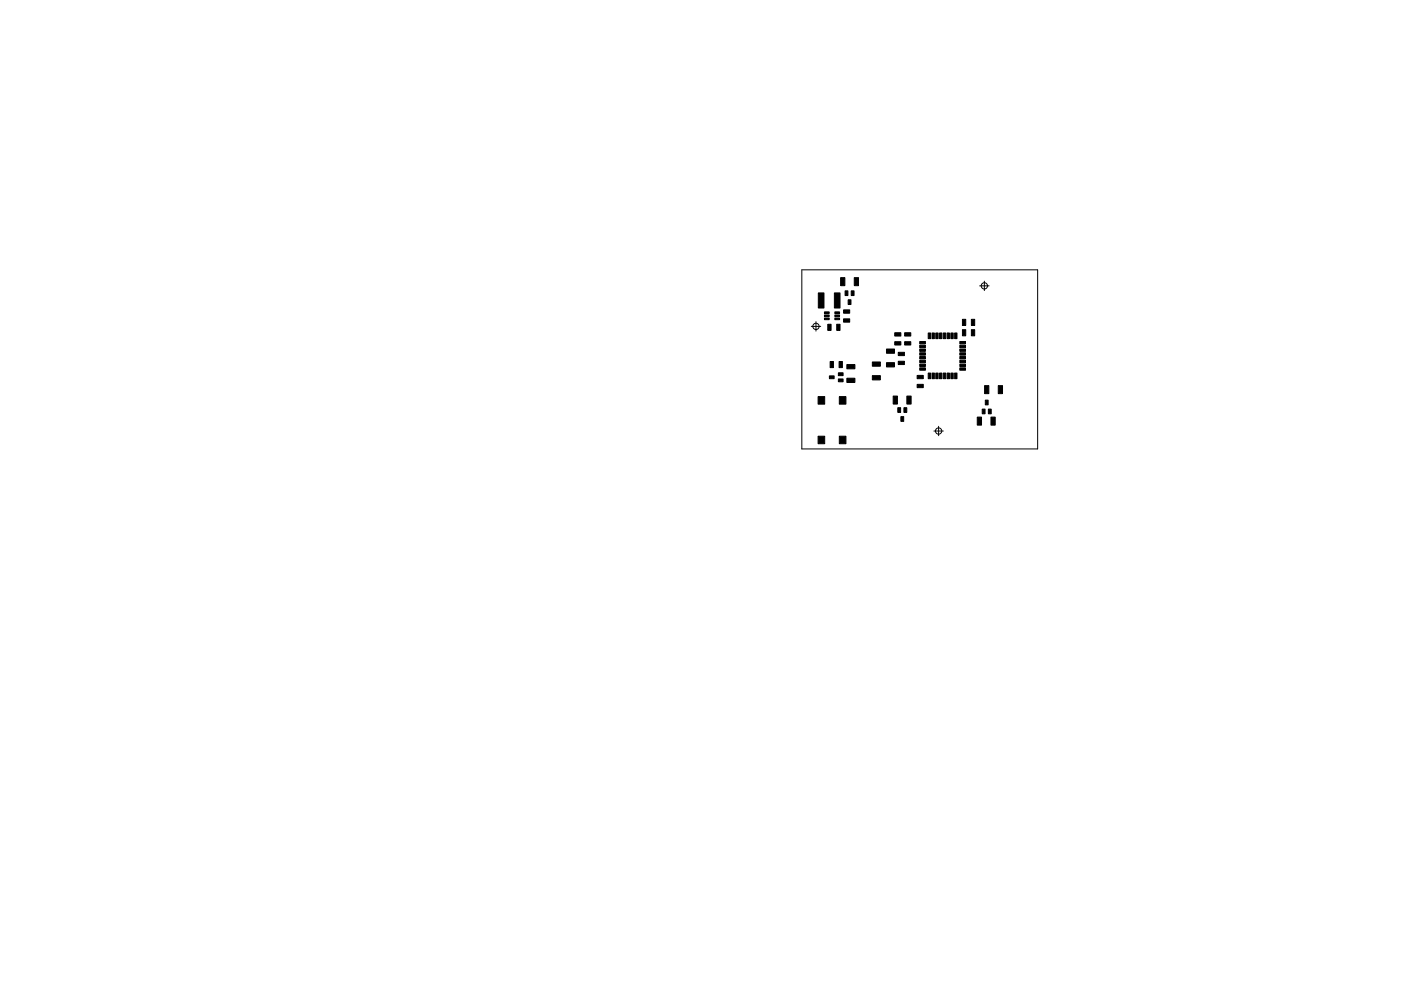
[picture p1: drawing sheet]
<svg xmlns="http://www.w3.org/2000/svg" width="297mm" height="210mm" viewBox="0 0 297 210" stroke-linecap="round" stroke-linejoin="round" font-family="sans-serif">
<g fill="none" stroke="#000" stroke-width=".21">
<path d="M170 57.2h50v38h-50zM208.7 59.6v2M172 69.2h2M173 68.2v2M207.7 60.6h2M198 91.4h2M199 90.4v2"/>
<circle cx="173" cy="69.2" r=".67"/>
<circle cx="208.7" cy="60.6" r=".67"/>
<circle cx="199" cy="91.4" r=".67"/>
</g>
<g fill="#000" stroke="#000" stroke-width=".21">
<path d="M178.2 58.9h.9v1.7h-.9zM181.1 58.9h.9v1.7h-.9zM173.5 62.1h1.2v3.2h-1.2zM175.5 68.8h.7v1.3h-.7zM174.8 67.5h1v.3h-1zM174.8 66.8h1v.4h-1zM174.8 66.2h1v.3h-1zM176 76.7h.7v1.3h-.7zM177.4 68.8h.7v1.3h-.7zM177.8 79.1h1v.6h-1zM177.9 76.7h.7v1.3h-.7zM177 66.2h1v.3h-1z"/>
<path d="M177 66.8h1v.4h-1zM177 67.5h1v.3h-1zM176.9 62.1h1.2v3.2h-1.2zM179.6 77.3h1.7v.9h-1.7zM179.2 61.7h.6v1h-.6zM178.9 65.7h1.3v.7h-1.3zM178.9 67.6h1.3v.7h-1.3zM179.8 63.6h.6v1h-.6zM180.5 61.7h.6v1h-.6zM185 76.8h1.7v.9h-1.7zM185 79.7h1.7v.9h-1.7zM188 74h1.7v.9h-1.7z"/>
<path d="M188 76.9h1.7v.9h-1.7zM189.7 72.5h1.3v.7h-1.3zM189.7 70.6h1.3v.7h-1.3zM190.5 76.6h1.3v.7h-1.3zM190.5 74.7h1.3v.7h-1.3zM191.8 72.5h1.3v.7h-1.3zM191.8 70.6h1.3v.7h-1.3zM195 78h1.2v.5h-1.2zM195 77.2h1.2v.5h-1.2zM195 76.4h1.2v.5h-1.2zM195 75.6h1.2v.5h-1.2zM195 74.8h1.2v.5h-1.2z"/>
<path d="M195 74h1.2v.5h-1.2zM195 73.2h1.2v.5h-1.2zM195 72.4h1.2v.5h-1.2zM194.5 79.6h1.3v.7h-1.3zM196.8 70.6h.5v1.2h-.5zM197.6 70.6h.5v1.2h-.5zM198.4 70.6h.5v1.2h-.5zM199.2 70.6h.5v1.2h-.5zM200 70.6h.5v1.2h-.5zM200.8 70.6h.5v1.2h-.5zM201.6 70.6h.5v1.2h-.5zM202.4 70.6h.5v1.2h-.5z"/>
<path d="M203.5 72.4h1.2v.5h-1.2zM203.5 73.2h1.2v.5h-1.2zM203.5 74h1.2v.5h-1.2zM203.5 74.8h1.2v.5h-1.2zM203.5 75.6h1.2v.5h-1.2zM203.5 76.4h1.2v.5h-1.2zM203.5 77.2h1.2v.5h-1.2zM203.5 78h1.2v.5h-1.2zM204.1 69.9h.7v1.3h-.7zM204.1 67.7h.7v1.3h-.7zM206 69.9h.7v1.3h-.7zM206 67.7h.7v1.3h-.7z"/>
<path d="M173.5 92.5h1.4v1.6h-1.4zM173.5 84.1h1.4v1.6h-1.4zM175.9 79.7h1v.6h-1zM177.8 80.4h1v.6h-1zM178 92.5h1.4v1.6h-1.4zM178 84.1h1.4v1.6h-1.4zM179.6 80.2h1.7v.9h-1.7zM189.4 84h.9v1.7h-.9zM190.4 86.5h.6v1h-.6zM191 88.4h.6v1h-.6zM191.7 86.5h.6v1h-.6zM192.3 84h.9v1.7h-.9z"/>
<path d="M194.5 81.5h1.3v.7h-1.3zM196.8 79.1h.5v1.2h-.5zM197.6 79.1h.5v1.2h-.5zM198.4 79.1h.5v1.2h-.5zM199.2 79.1h.5v1.2h-.5zM200 79.1h.5v1.2h-.5zM200.8 79.1h.5v1.2h-.5zM201.6 79.1h.5v1.2h-.5zM202.4 79.1h.5v1.2h-.5zM207.2 88.5h.9v1.7h-.9zM208.3 86.8h.6v1h-.6zM208.8 81.8h.9v1.7h-.9z"/>
<path d="M208.9 84.9h.6v1h-.6zM209.6 86.8h.6v1h-.6zM210.1 88.5h.9v1.7h-.9zM211.7 81.8h.9v1.7h-.9z"/>
</g>
</svg>
